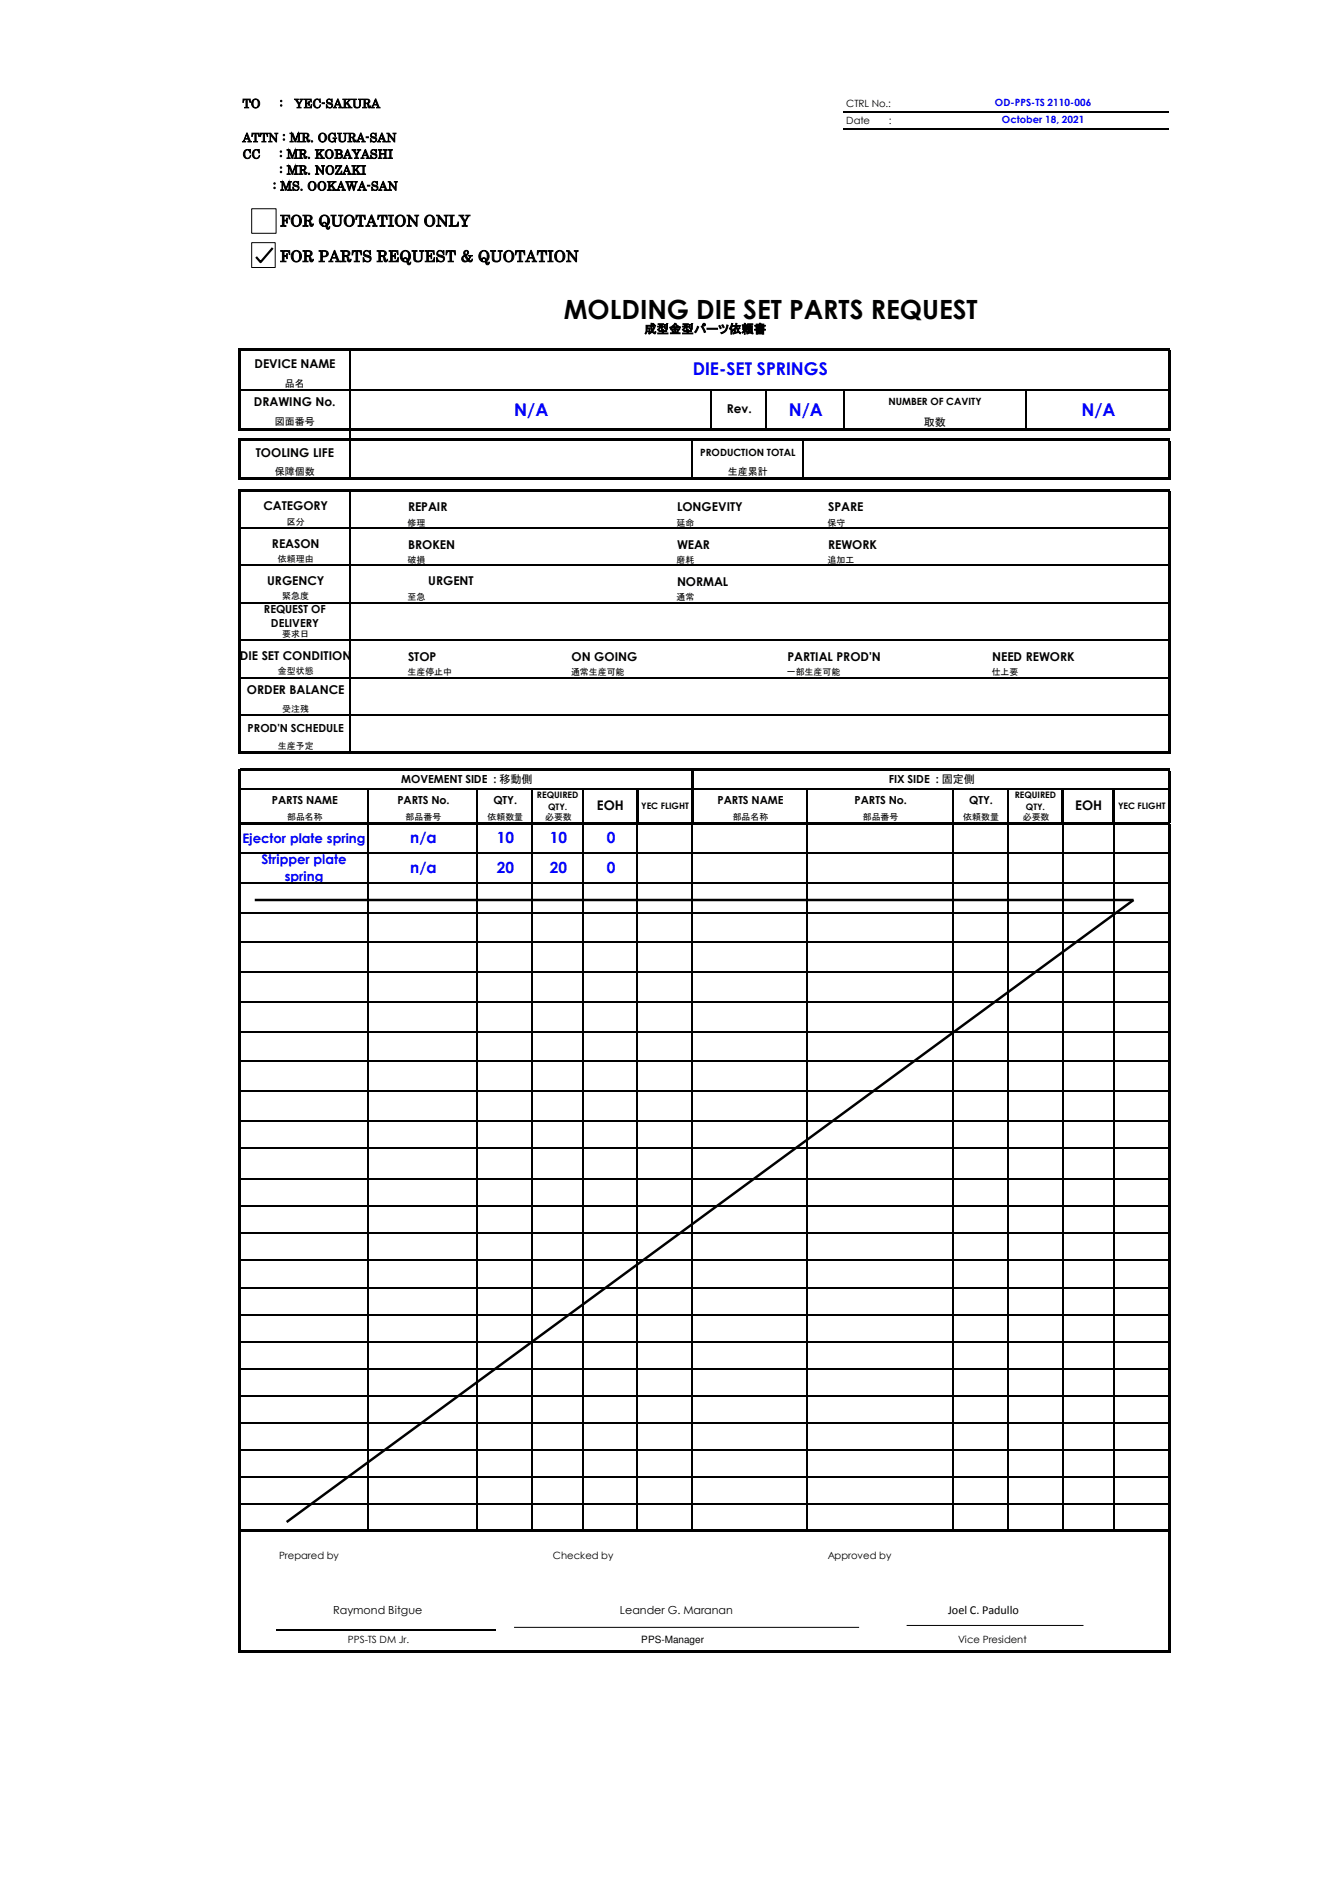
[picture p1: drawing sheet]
<svg xmlns="http://www.w3.org/2000/svg" width="210mm" height="297mm" viewBox="0 0 210 297" stroke-linecap="round" stroke-linejoin="round" font-family="sans-serif">
<defs><g id="words">
<text font-size="4.1" x="88.3" y="49.9">MOLDING DIE SET PARTS REQUEST</text>
<g font-size="2.8" fill="#00f">
<text x="108.5" y="58.8">DIE-SET SPRINGS</text>
<text x="80.5" y="65.1">N/A</text>
<text x="123.5" y="65.1">N/A</text>
<text x="169.4" y="65.1">N/A</text>
</g>
<g font-size="2.4">
<text x="43.8" y="35.4">FOR QUOTATION ONLY</text>
<text x="43.8" y="41">FOR PARTS REQUEST &amp; QUOTATION</text>
</g>
<g font-size="2.4" fill="#00f">
<text x="64.2" y="136.7">n/a</text>
<text x="64.2" y="132">n/a</text>
<text x="77.8" y="136.7">20</text>
<text x="77.8" y="132">10</text>
<text x="86.1" y="136.7">20</text>
<text x="86.1" y="132">10</text>
<text x="95" y="136.7">0</text>
<text x="95" y="132">0</text>
</g>
<g font-size="2.1" fill="#00f">
<text x="38" y="132">Ejector plate spring</text>
<text x="40.9" y="135.3">Stripper plate</text>
<text x="44.6" y="137.9">spring</text>
</g>
<g font-size="2.1">
<text x="93.5" y="126.9">EOH</text>
<text x="168.4" y="126.9">EOH</text>
</g>
<g font-size="1.9">
<text x="38" y="16.9">TO</text>
<text x="43.8" y="16.9">:</text>
<text x="46.1" y="16.9">YEC-SAKURA</text>
<text x="38" y="22.2">ATTN : MR. OGURA-SAN</text>
<text x="38" y="24.8">CC</text>
<text x="42.7" y="29.8">: MS. OOKAWA-SAN</text>
<text x="43.7" y="24.8">: MR. KOBAYASHI</text>
<text x="43.7" y="27.3">: MR. NOZAKI</text>
<text x="100.9" y="52.2">成型金型パーツ依頼書</text>
<text x="39.8" y="57.5">DEVICE NAME</text>
<text x="39.8" y="63.6">DRAWING No.</text>
<text x="113.8" y="64.7">Rev.</text>
<text x="40.1" y="71.5">TOOLING LIFE</text>
<text x="41.2" y="79.9">CATEGORY</text>
<text x="63.9" y="80.1">REPAIR</text>
<text x="106" y="80.1">LONGEVITY</text>
<text x="129.7" y="80.1">SPARE</text>
<text x="42.6" y="85.7">REASON</text>
<text x="63.9" y="85.9">BROKEN</text>
<text x="106" y="85.9">WEAR</text>
<text x="129.7" y="85.9">REWORK</text>
<text x="41.8" y="91.6">URGENCY</text>
<text x="67.1" y="91.6">URGENT</text>
<text x="106" y="91.7">NORMAL</text>
<text x="37.6" y="103.3">DIE SET CONDITION</text>
<text x="63.9" y="103.5">STOP</text>
<text x="89.5" y="103.5">ON GOING</text>
<text x="123.3" y="103.5">PARTIAL PROD'N</text>
<text x="155.4" y="103.5">NEED REWORK</text>
<text x="38.7" y="108.7">ORDER BALANCE</text>
<text x="148.5" y="252.7">Joel C. Padullo</text>
</g>
<g font-size="1.7">
<text x="144.7" y="66.6">流数</text>
<text x="41.3" y="95.9">REQUEST OF</text>
<text x="42.4" y="98.2">DELIVERY</text>
<text x="38.8" y="114.5">PROD'N SCHEDULE</text>
<text x="42.6" y="125.9">PARTS NAME</text>
<text x="62.2" y="125.9">PARTS No.</text>
<text x="62.8" y="122.6">MOVEMENT SIDE : 移動側</text>
<text x="77.3" y="125.9">QTY.</text>
<text x="112.4" y="125.9">PARTS NAME</text>
<text x="133.8" y="125.9">PARTS No.</text>
<text x="139.2" y="122.6">FIX SIDE : 固定側</text>
<text x="151.8" y="125.9">QTY.</text>
<text x="52.2" y="252.7">Raymond Bitgue</text>
<text x="97.1" y="252.7">Leander G. Maranan</text>
</g>
<g font-size="1.6">
<text x="132.5" y="16.8">CTRL No.:</text>
<text x="132.5" y="19.5">Date</text>
<text x="139.2" y="19.5">:</text>
<text x="44.6" y="60.6">品名</text>
<text x="139.1" y="63.5">NUMBER OF CAVITY</text>
<text x="43.1" y="66.6">図面番号</text>
<text x="109.7" y="71.4">PRODUCTION TOTAL</text>
<text x="43.1" y="74.4">保障個数</text>
<text x="114" y="74.4">生産累計</text>
<text x="43.7" y="244.1">Prepared by</text>
<text x="86.6" y="244.1">Checked by</text>
<text x="129.6" y="244.1">Approved by</text>
<text x="54.5" y="257.3">PPS-TS DM Jr.</text>
<text x="100.4" y="257.3">PPS-Manager</text>
<text x="150.1" y="257.3">Vice President</text>
</g>
<g font-size="1.6" fill="#00f">
<text x="155.8" y="16.6">OD-PPS-TS 2110-006</text>
<text x="156.9" y="19.3">October 18, 2021</text>
</g>
<g font-size="1.4">
<text x="44.9" y="82.1">区分</text>
<text x="63.8" y="82.3">修理</text>
<text x="105.9" y="82.3">延命</text>
<text x="129.6" y="82.3">保守</text>
<text x="43.5" y="88">依頼理由</text>
<text x="63.8" y="88.2">破損</text>
<text x="105.9" y="88.2">磨耗</text>
<text x="129.6" y="88.2">追加工</text>
<text x="44.2" y="93.8">緊急度</text>
<text x="63.8" y="94">至急</text>
<text x="105.9" y="94">通常</text>
<text x="44.2" y="99.7">要求日</text>
<text x="43.5" y="105.6">金型状態</text>
<text x="63.8" y="105.7">生産停止中</text>
<text x="89.4" y="105.7">通常生産可能</text>
<text x="123.2" y="105.7">一部生産可能</text>
<text x="155.3" y="105.7">仕上要</text>
<text x="44.2" y="111.4">溜注残</text>
<text x="43.5" y="117.3">生産予定</text>
<text x="84.1" y="124.9">REQUIRED</text>
<text x="158.9" y="124.9">REQUIRED</text>
<text x="45" y="128.5">部品名称</text>
<text x="63.5" y="128.5">部品番号</text>
<text x="76.3" y="128.5">依頼数量</text>
<text x="85.4" y="128.5">必要数</text>
<text x="85.8" y="126.8">QTY.</text>
<text x="100.4" y="126.6">YEC FLIGHT</text>
<text x="114.7" y="128.5">部品名称</text>
<text x="135.1" y="128.5">部品番号</text>
<text x="150.9" y="128.5">依頼数量</text>
<text x="160.2" y="128.5">必要数</text>
<text x="160.6" y="126.8">QTY.</text>
<text x="175.1" y="126.6">YEC FLIGHT</text>
</g>
</g></defs>
<g fill="none" stroke="#000" stroke-width=".17">
<path d="M132.1 17.5h51M132.1 20.2h51M54.8 54.9v12.2M37.7 61.1h145.2M54.8 69.1v5.7M54.8 77v40.7M108.4 69.1v5.7M111.3 61.1v6M120 61.1v6M125.7 69.1v5.7M132.1 61.1v6M160.7 61.1v6"/>
<path d="M37.7 82.7h145.2M37.7 88.5h145.2M37.7 94.4h145.2M37.7 100.3h145.2M37.7 106.1h145.2M37.7 112h145.2M37.7 123.5h61.9M37.7 133.6h120M37.7 138.2h145.2M57.7 123.5v5.3M57.7 129.1v110.4M74.7 123.5v5.3"/>
<path d="M74.7 129.1v4.4M74.7 133.7v4.5M74.7 138.3v4.5M83.3 123.5v5.3M83.3 129.1v4.4M83.3 133.7v4.5M83.3 138.3v4.5M91.3 123.5v5.3M91.3 129.1v4.4M91.3 133.7v4.5M91.3 138.3v4.5M99.8 129.1v110.4"/>
<path d="M100 123.5h8.3M108.4 129.1v110.4M108.6 123.5h57.7M126.3 123.5v5.3M126.3 129.1v110.4M149.2 123.5v5.3M149.2 129.1v4.4M149.2 133.7v4.5M149.2 138.3v4.5M157.8 123.5v5.3M157.8 129.1v9.1M157.8 138.3v4.5"/>
<path d="M157.9 133.6h25M166.4 129.1v9.1M166.4 138.3v4.5M166.6 123.5h7.7M174.4 129.1v9.1M174.4 138.3v101.2M174.6 123.5h8.3M37.7 142.9h145.2M37.7 147.6h145.2M37.7 152.2h145.2M37.7 156.9h145.2M74.7 143v4.5"/>
<path d="M74.7 147.6v4.5M74.7 152.3v4.5M74.7 157v4.4M83.3 143v4.5M83.3 147.6v4.5M83.3 152.3v4.5M83.3 157v4.4M91.3 143v4.5M91.3 147.6v4.5M91.3 152.3v4.5M91.3 157v4.4M149.2 143v4.5"/>
<path d="M149.2 147.6v4.5M149.2 152.3v4.5M149.2 157v4.4M157.8 143v96.5M166.4 143v96.5M37.7 161.5h145.2M37.7 166.2h145.2M37.7 170.8h145.2M37.7 175.5h145.2M37.7 179.7h145.2M74.7 161.6v4.5M74.7 166.3v4.5"/>
<path d="M74.7 170.9v4.5M74.7 175.6v4M74.7 179.8v4.8M83.3 161.6v4.5M83.3 166.3v4.5M83.3 170.9v4.5M83.3 175.6v4M83.3 179.8v4.8M91.3 161.6v4.5M91.3 166.3v4.5M91.3 170.9v4.5M91.3 175.6v4"/>
<path d="M91.3 179.8v4.8M149.2 161.6v4.5M149.2 166.3v4.5M149.2 170.9v4.5M149.2 175.6v4M149.2 179.8v59.7M37.7 184.6h145.2M37.7 188.9h145.2M37.7 193.1h145.2M37.7 197.3h145.2M74.7 184.7v4.1M74.7 189v4"/>
<path d="M74.7 193.2v4.1M74.7 197.4v4.1M83.3 184.7v4.1M83.3 189v4M83.3 193.2v4.1M83.3 197.4v4.1M91.3 184.7v4.1M91.3 189v4M91.3 193.2v4.1M91.3 197.4v4.1M37.7 201.6h145.2M37.7 205.8h145.2"/>
<path d="M37.7 210.1h145.2M37.7 214.3h145.2M37.7 218.5h145.2M74.7 201.7v37.8M83.3 201.7v37.8M91.3 201.7v37.8M37.7 222.8h145.2M37.7 227h145.2M37.7 231.2h145.2M37.7 235.5h145.2M43.3 255.2h34.3"/>
</g>
<g fill="none" stroke="#000" stroke-width=".34">
<path d="M37.5 54.5v12.9M37.7 54.7h145.6M183.1 54.9v12.5M37.5 68.7v6.4M37.5 76.7v41.3M37.7 67.3h145.6M37.7 68.9h145.6M37.7 75h145.6M37.7 76.8h145.6M183.1 69.1v6M183.1 77v41M37.7 117.9h145.6"/>
<path d="M37.5 120.4v138.3M37.7 128.9h145.6M37.7 120.5h145.6M99.8 123.4v5.4M108.4 120.7v8.1M166.4 123.4v5.4M174.4 123.4v5.4M183.1 120.7v8.1M183.1 129.1v129.6M37.7 239.7h145.2M37.7 258.5h145.6"/>
</g>
<path d="M54.7 67.4h.2v1.3h-.2z" fill-rule="evenodd" fill="#000"/>
<path d="M39.4 38h3.7v3.9h-3.7z" fill-rule="evenodd" fill="#fff"/>
<path d="M39.4 38h3.7v3.9h-3.7zM80.5 254.8h54M142 254.5h27.7" fill="none" stroke="#000" stroke-width=".16"/>
<path d="M39.9 140.9h137.6l-132.6 97.4" fill="none" stroke="#000" stroke-width=".39"/>
<path d="M39.4 32.7h3.8v3.8h-3.8z" fill-rule="evenodd" fill="#fff"/>
<path d="M39.4 32.7h3.8v3.8h-3.8z" fill="none" stroke="#000" stroke-width=".16"/>
<path d="M42.7 38.8l-1.9 2.2-.7-.8" fill="none" stroke="#000" stroke-width=".35"/>
<use href="#words"/>
</svg>
